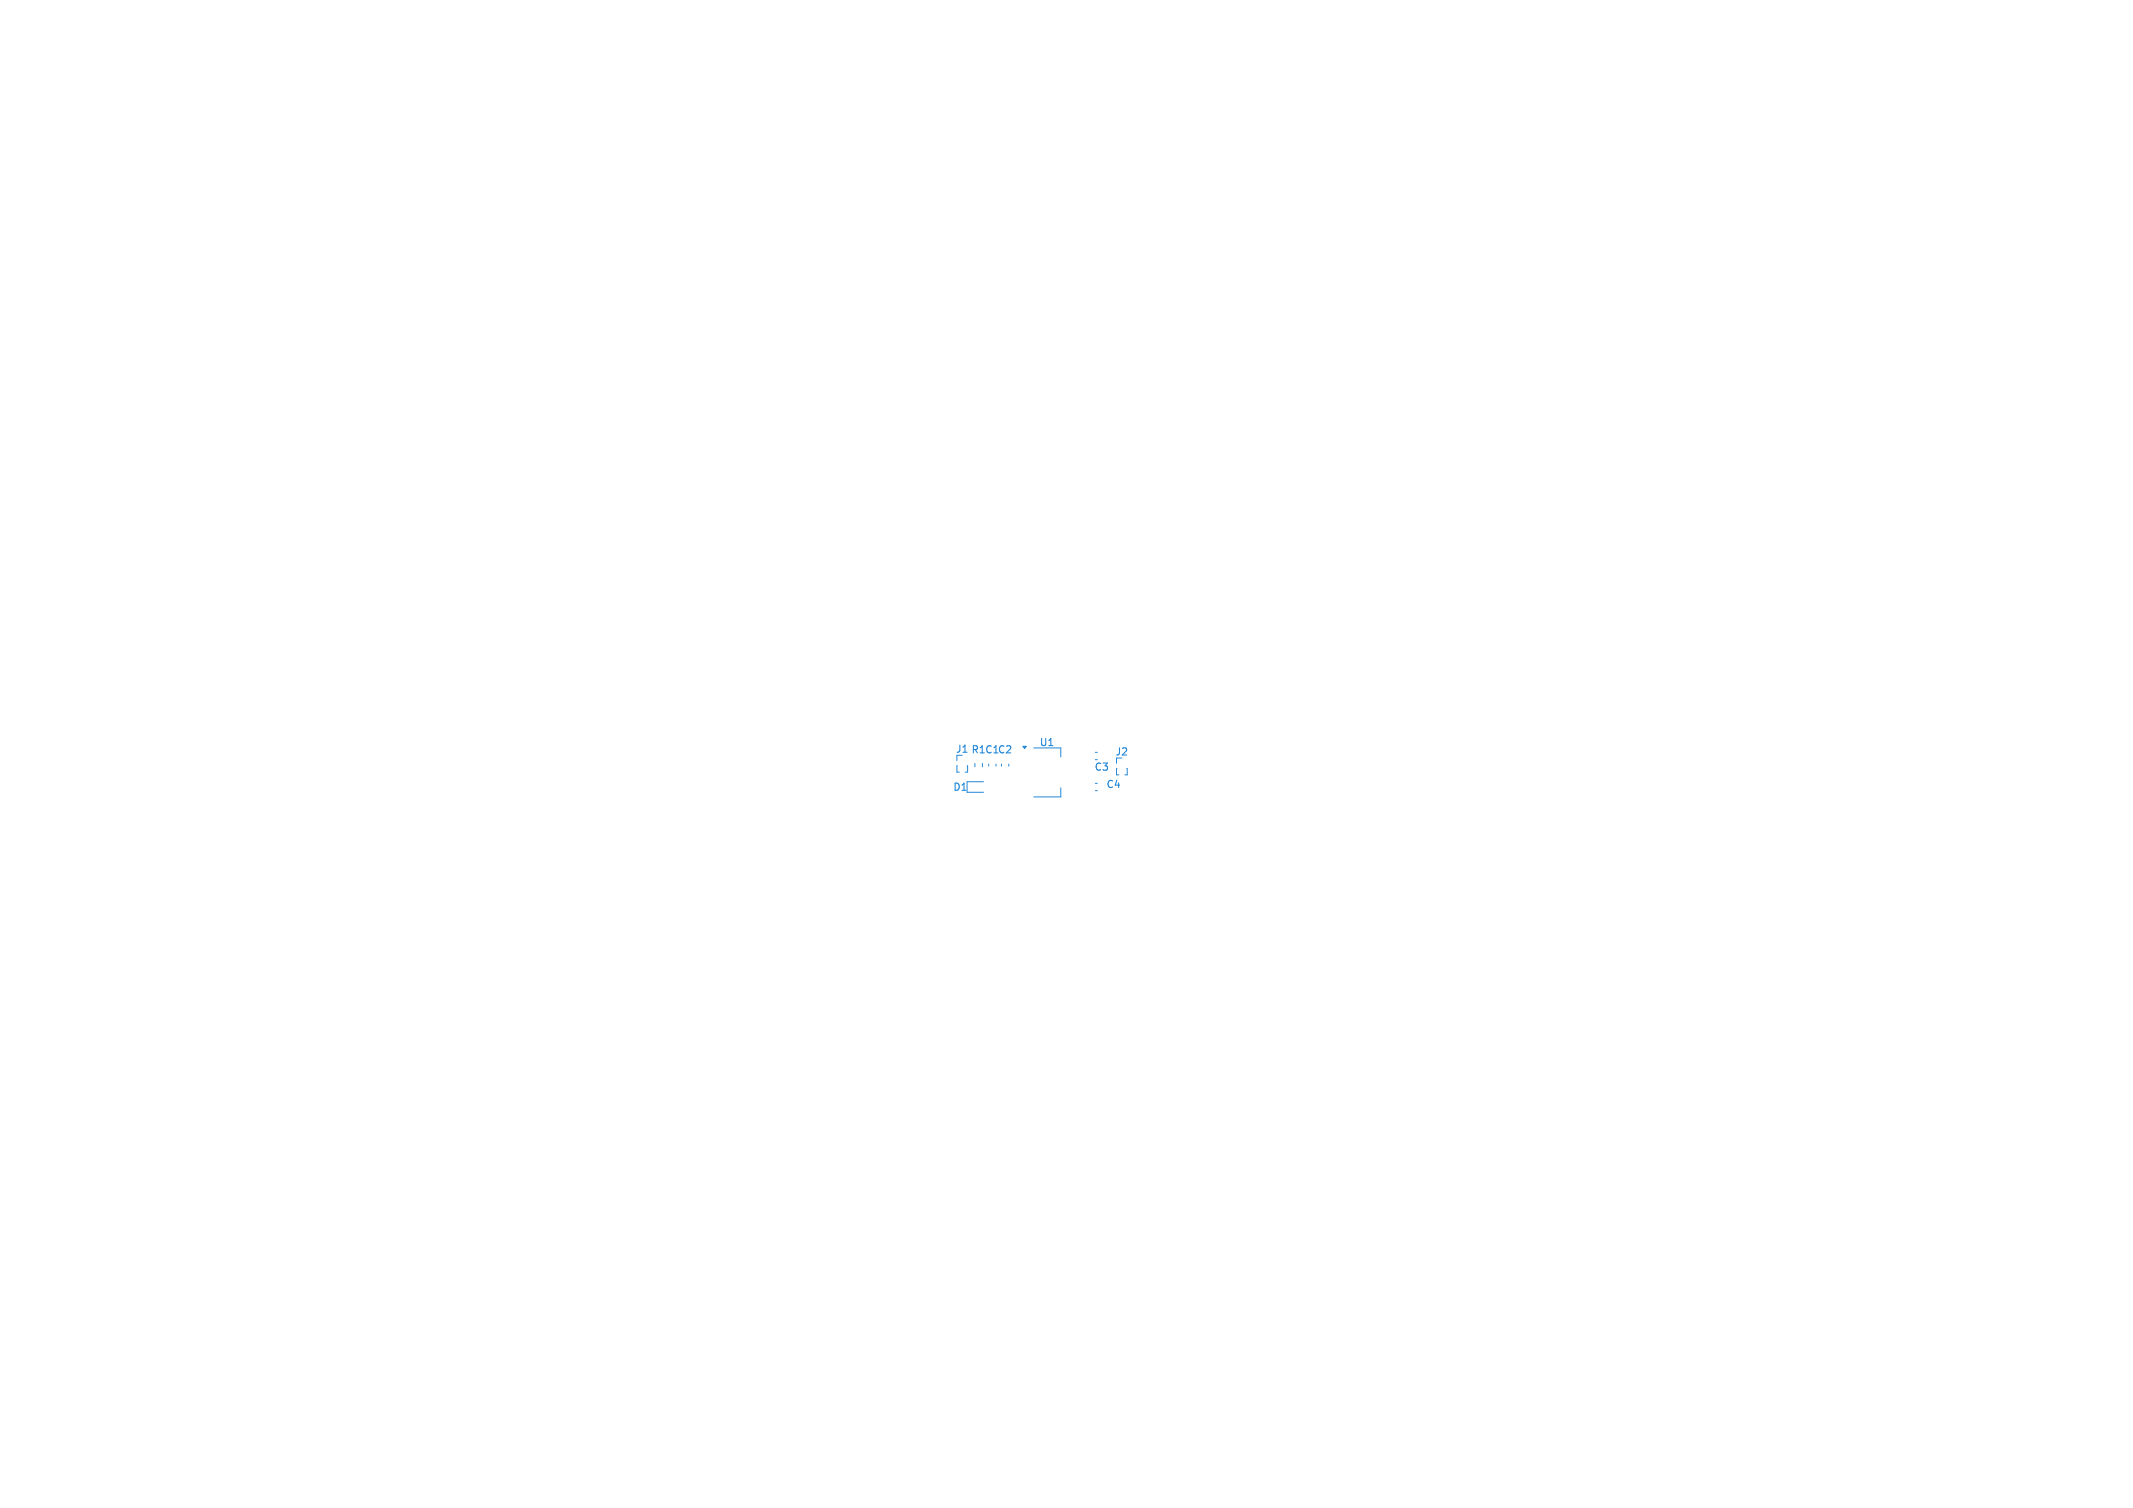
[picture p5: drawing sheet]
<svg xmlns="http://www.w3.org/2000/svg" width="297mm" height="210mm" viewBox="0 0 297 210" stroke-linecap="round" stroke-linejoin="round" font-family="sans-serif">
<defs><g id="words">
<g font-size="1.4" fill="#2588d7">
<text x="133" y="105">J1 R1C1C2</text>
<text x="144.7" y="104.1">U1</text>
<text x="152.3" y="107.5">C3</text>
<text x="155.2" y="105.4">J2</text>
<text x="132.6" y="110.3">D1</text>
<text x="154" y="109.9">C4</text>
</g>
</g></defs>
<g fill="none" stroke="#2588d7" stroke-width=".14">
<path d="M133.2 105.2v.7M133.3 106.7l-.1 .8h.4M134.7 106.7v.8h-.3M135.7 106.3v.5M136.8 106.3v.5M136.9 108.9h-2.2v1.4h2.2M137.7 106.4v.3M138.7 106.4v.3M139.4 106.4v.3M140.5 106.4v.3M143.9 104.2h3.8v1.2M147.7 109.7v1.3h-3.8"/>
<path d="M152.5 109.1h.3M152.5 110.1h.3M152.5 104.8h.3M152.5 105.8h.3M155.5 105.6v.7M155.5 107v.9h.3M156.9 107l.1 .9h-.4"/>
</g>
<path d="M142.4 103.9h.5l-.2 .4z" fill="#2588d7" stroke="#2588d7" stroke-width=".14"/>
<use href="#words"/>
</svg>
